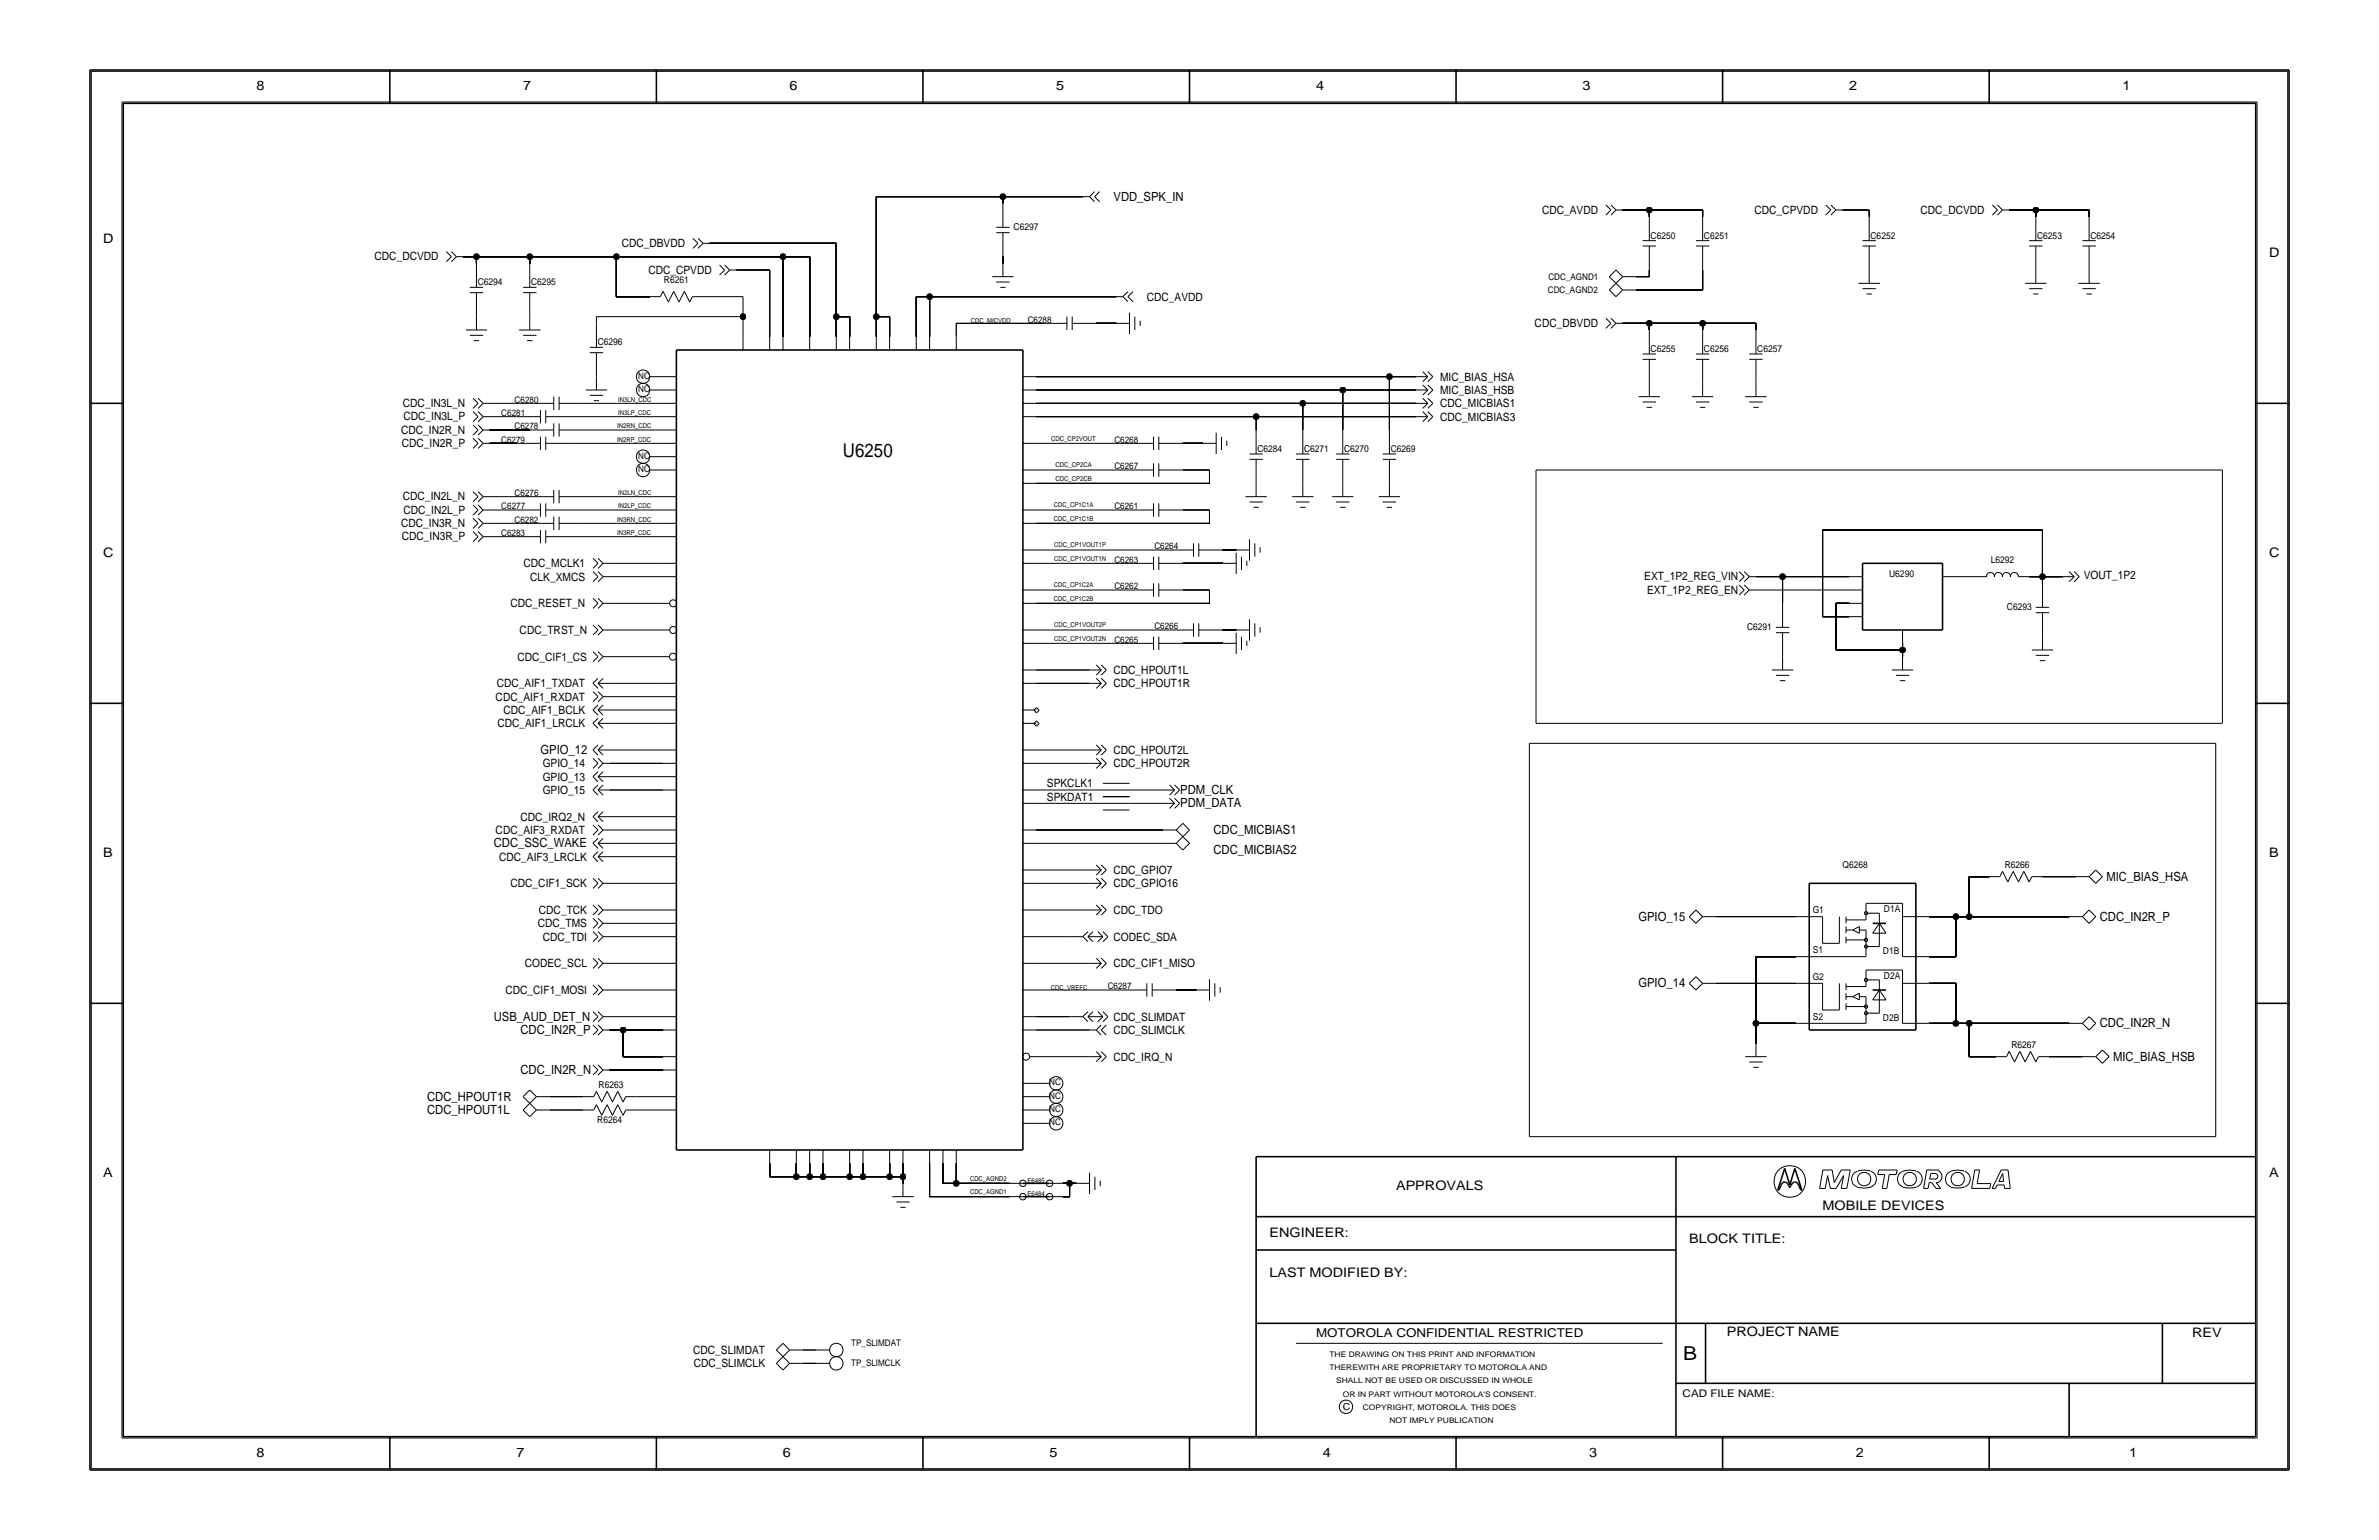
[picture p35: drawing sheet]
<svg xmlns="http://www.w3.org/2000/svg" width="432mm" height="279mm" viewBox="0 0 432 279" stroke-linecap="round" stroke-linejoin="round" font-family="sans-serif">
<defs><g id="words">
<text font-size="3.5" x="305.5" y="246.7">B</text>
<text font-size="3.4" x="153" y="82.9">U6250</text>
<g font-size="2.4">
<text x="46.6" y="16.3">8</text>
<text x="94.9" y="16.3">7</text>
<text x="143.3" y="16.3">6</text>
<text x="191.7" y="16.3">5</text>
<text x="238.9" y="16.3">4</text>
<text x="287.3" y="16.3">3</text>
<text x="335.6" y="16.3">2</text>
<text x="385.2" y="16.3">1</text>
<text x="18.7" y="44.1">D</text>
<text x="411.8" y="46.6">D</text>
<text x="18.7" y="101">C</text>
<text x="411.8" y="101">C</text>
<text x="18.7" y="155.4">B</text>
<text x="411.8" y="155.4">B</text>
<text x="18.7" y="213.5">A</text>
<text x="253.4" y="215.9">APPROVALS</text>
<text x="411.8" y="213.5">A</text>
<text x="330.8" y="219.5">MOBILE DEVICES</text>
<text x="230.4" y="224.4">ENGINEER:</text>
<text x="306.6" y="225.6">BLOCK TITLE:</text>
<text x="230.4" y="231.6">LAST MODIFIED BY:</text>
<text x="313.4" y="242.4">PROJECT NAME</text>
<text x="397.9" y="242.5">REV</text>
<text x="46.6" y="264.3">8</text>
<text x="93.7" y="264.3">7</text>
<text x="142.1" y="264.3">6</text>
<text x="190.5" y="264.3">5</text>
<text x="240.1" y="264.3">4</text>
<text x="288.5" y="264.3">3</text>
<text x="336.9" y="264.3">2</text>
<text x="386.4" y="264.3">1</text>
</g>
<g font-size="2.3">
<text x="202.1" y="36.4">VDD_SPK_IN</text>
<text x="98.1" y="136.8">GPIO_12</text>
<text x="214.2" y="146.5">PDM_DATA</text>
<text x="214.2" y="144.1">PDM_CLK</text>
<text x="89.6" y="153.7">CDC_SSC_WAKE</text>
<text x="220.3" y="151.3">CDC_MICBIAS1</text>
<text x="220.3" y="154.9">CDC_MICBIAS2</text>
<text x="382.3" y="159.8">MIC_BIAS_HSA</text>
<text x="297.4" y="167">GPIO_15</text>
<text x="381.1" y="167">CDC_IN2R_P</text>
<text x="297.4" y="179.1">GPIO_14</text>
<text x="89.6" y="185.2">USB_AUD_DET_N</text>
<text x="94.5" y="187.6">CDC_IN2R_P</text>
<text x="381.1" y="186.4">CDC_IN2R_N</text>
<text x="94.5" y="194.9">CDC_IN2R_N</text>
<text x="383.5" y="192.4">MIC_BIAS_HSB</text>
<text x="77.5" y="199.7">CDC_HPOUT1R</text>
<text x="77.5" y="202.1">CDC_HPOUT1L</text>
</g>
<text font-size="2.2" x="238.9" y="242.5">MOTOROLA CONFIDENTIAL RESTRICTED</text>
<g font-size="2.1">
<text x="279.9" y="38.8">CDC_AVDD</text>
<text x="318.5" y="38.8">CDC_CPVDD</text>
<text x="348.6" y="38.8">CDC_DCVDD</text>
<text x="68" y="47.2">CDC_DCVDD</text>
<text x="112.8" y="44.9">CDC_DBVDD</text>
<text x="117.7" y="49.7">CDC_CPVDD</text>
<text x="208.2" y="54.6">CDC_AVDD</text>
<text x="278.5" y="59.4">CDC_DBVDD</text>
<text x="261.4" y="71.5">MIC_BIAS_HSB</text>
<text x="261.4" y="69.1">MIC_BIAS_HSA</text>
<text x="73.1" y="73.9">CDC_IN3L_N</text>
<text x="73.2" y="76.3">CDC_IN3L_P</text>
<text x="261.4" y="73.9">CDC_MICBIAS1</text>
<text x="261.4" y="76.3">CDC_MICBIAS3</text>
<text x="72.8" y="78.7">CDC_IN2R_N</text>
<text x="72.9" y="81.1">CDC_IN2R_P</text>
<text x="72.8" y="95.6">CDC_IN3R_N</text>
<text x="73.1" y="90.8">CDC_IN2L_N</text>
<text x="73.2" y="93.2">CDC_IN2L_P</text>
<text x="72.9" y="98">CDC_IN3R_P</text>
<text x="95" y="102.9">CDC_MCLK1</text>
<text x="96.2" y="105.4">CLK_XMCS</text>
<text x="298.4" y="105.3">EXT_1P2_REG_VIN</text>
<text x="298.9" y="107.8">EXT_1P2_REG_EN</text>
<text x="378.2" y="105.1">VOUT_1P2</text>
<text x="92.6" y="110.2">CDC_RESET_N</text>
<text x="93.9" y="119.9">CDC_CIF1_CS</text>
<text x="94.3" y="115">CDC_TRST_N</text>
<text x="90.2" y="124.7">CDC_AIF1_TXDAT</text>
<text x="202.1" y="124.7">CDC_HPOUT1R</text>
<text x="202.1" y="122.3">CDC_HPOUT1L</text>
<text x="90" y="127.1">CDC_AIF1_RXDAT</text>
<text x="90.3" y="132">CDC_AIF1_LRCLK</text>
<text x="91.4" y="129.5">CDC_AIF1_BCLK</text>
<text x="202.1" y="136.8">CDC_HPOUT2L</text>
<text x="98.5" y="139.2">GPIO_14</text>
<text x="98.5" y="141.6">GPIO_13</text>
<text x="190" y="142.8">SPKCLK1</text>
<text x="202.1" y="139.2">CDC_HPOUT2R</text>
<text x="94.5" y="148.9">CDC_IRQ2_N</text>
<text x="98.5" y="144.1">GPIO_15</text>
<text x="190" y="145.3">SPKDAT1</text>
<text x="90" y="151.3">CDC_AIF3_RXDAT</text>
<text x="90.6" y="156.2">CDC_AIF3_LRCLK</text>
<text x="92.7" y="161">CDC_CIF1_SCK</text>
<text x="202.1" y="161">CDC_GPIO16</text>
<text x="202.1" y="158.6">CDC_GPIO7</text>
<text x="97.8" y="165.8">CDC_TCK</text>
<text x="202.1" y="165.8">CDC_TDO</text>
<text x="97.6" y="168.2">CDC_TMS</text>
<text x="98.5" y="170.7">CDC_TDI</text>
<text x="202.1" y="170.7">CODEC_SDA</text>
<text x="95.2" y="175.5">CODEC_SCL</text>
<text x="202.1" y="175.5">CDC_CIF1_MISO</text>
<text x="91.7" y="180.3">CDC_CIF1_MOSI</text>
<text x="202.1" y="185.2">CDC_SLIMDAT</text>
<text x="202.1" y="187.6">CDC_SLIMCLK</text>
<text x="202.1" y="192.4">CDC_IRQ_N</text>
<text x="125.8" y="245.6">CDC_SLIMDAT</text>
<text x="125.9" y="248">CDC_SLIMCLK</text>
</g>
<text font-size="1.9" x="305.4" y="253.4">CAD FILE NAME:</text>
<g font-size="1.7">
<text x="184" y="41.7">C6297</text>
<text x="299.6" y="43.3">C6250</text>
<text x="309.3" y="43.3">C6251</text>
<text x="339.5" y="43.3">C6252</text>
<text x="369.8" y="43.3">C6253</text>
<text x="379.4" y="43.3">C6254</text>
<text x="86.7" y="51.7">C6294</text>
<text x="96.4" y="51.7">C6295</text>
<text x="120.5" y="51.4">R6261</text>
<text x="108.5" y="62.6">C6296</text>
<text x="299.6" y="63.8">C6255</text>
<text x="309.3" y="63.8">C6256</text>
<text x="319" y="63.8">C6257</text>
<text x="228.2" y="82">C6284</text>
<text x="236.7" y="82">C6271</text>
<text x="244" y="82">C6270</text>
<text x="252.4" y="82">C6269</text>
<text x="342.9" y="104.6">U6290</text>
<text x="361.3" y="102.2">L6292</text>
<text x="364.3" y="110.7">C6293</text>
<text x="317.1" y="114.3">C6291</text>
<text x="334.4" y="157.5">Q6268</text>
<text x="363.9" y="157.5">R6266</text>
<text x="329" y="165.7">G1</text>
<text x="342" y="165.5">D1A</text>
<text x="329" y="172.9">S1</text>
<text x="341.8" y="173.1">D1B</text>
<text x="329" y="177.8">G2</text>
<text x="342" y="177.6">D2A</text>
<text x="329" y="185">S2</text>
<text x="341.8" y="185.2">D2B</text>
<text x="365.1" y="190.2">R6267</text>
<text x="108.7" y="197.4">R6263</text>
<text x="108.4" y="203.8">R6264</text>
<text x="243.7" y="255.8">C</text>
</g>
<g font-size="1.6">
<text x="281" y="53.1">CDC_AGND2</text>
<text x="281.1" y="50.7">CDC_AGND1</text>
<text x="186.5" y="58.6">C6288</text>
<text x="115.9" y="71.1">NC</text>
<text x="115.9" y="68.7">NC</text>
<text x="91" y="75.5">C6281</text>
<text x="93.4" y="77.9">C6278</text>
<text x="93.4" y="73.1">C6280</text>
<text x="91" y="80.3">C6279</text>
<text x="115.9" y="83.2">NC</text>
<text x="202.3" y="80.3">C6268</text>
<text x="115.9" y="85.7">NC</text>
<text x="202.3" y="85.2">C6267</text>
<text x="91" y="92.4">C6277</text>
<text x="93.4" y="94.9">C6282</text>
<text x="93.4" y="90">C6276</text>
<text x="202.3" y="92.4">C6261</text>
<text x="91" y="97.3">C6283</text>
<text x="209.5" y="99.7">C6264</text>
<text x="202.3" y="102.1">C6263</text>
<text x="202.3" y="106.9">C6262</text>
<text x="202.3" y="116.6">C6265</text>
<text x="209.5" y="114.2">C6266</text>
<text x="201.1" y="179.5">C6287</text>
<text x="190.5" y="196.9">NC</text>
<text x="190.5" y="199.4">NC</text>
<text x="190.5" y="201.8">NC</text>
<text x="190.5" y="204.2">NC</text>
<text x="154.5" y="244.3">TP_SLIMDAT</text>
<text x="154.5" y="247.9">TP_SLIMCLK</text>
</g>
<g font-size="1.4">
<text x="241.3" y="246.1">THE DRAWING ON THIS PRINT AND INFORMATION</text>
<text x="241.3" y="248.6">THEREWITH ARE PROPRIETARY TO MOTOROLA AND</text>
<text x="242.5" y="251">SHALL NOT BE USED OR DISCUSSED IN WHOLE</text>
<text x="243.7" y="253.4">OR IN PART WITHOUT MOTOROLA'S CONSENT.</text>
<text x="247.3" y="255.8">COPYRIGHT, MOTOROLA. THIS DOES</text>
<text x="252.2" y="258.2">NOT IMPLY PUBLICATION</text>
</g>
<g font-size="1.2">
<text x="176.2" y="58.6">CDC_MICVDD</text>
<text x="112" y="77.7">IN2RN_CDC</text>
<text x="112.2" y="72.9">IN3LN_CDC</text>
<text x="112.2" y="75.3">IN3LP_CDC</text>
<text x="112" y="80.1">IN2RP_CDC</text>
<text x="190.8" y="80">CDC_CP2VOUT</text>
<text x="112.2" y="89.8">IN2LN_CDC</text>
<text x="191.6" y="87.2">CDC_CP2CB</text>
<text x="191.6" y="84.8">CDC_CP2CA</text>
<text x="112" y="94.7">IN3RN_CDC</text>
<text x="112.2" y="92.2">IN2LP_CDC</text>
<text x="191.3" y="92">CDC_CP1C1A</text>
<text x="191.3" y="94.5">CDC_CP1C1B</text>
<text x="112" y="97.1">IN3RP_CDC</text>
<text x="191.3" y="101.7">CDC_CP1VOUT1N</text>
<text x="191.4" y="99.3">CDC_CP1VOUT1P</text>
<text x="191.3" y="106.6">CDC_CP1C2A</text>
<text x="191.3" y="109">CDC_CP1C2B</text>
<text x="191.4" y="113.8">CDC_CP1VOUT2P</text>
<text x="191.3" y="116.2">CDC_CP1VOUT2N</text>
<text x="190.7" y="179.6">CDC_VREFC</text>
<text x="176.1" y="214.2">CDC_AGND2</text>
<text x="186.5" y="214.6">E6485</text>
<text x="176.1" y="216.6">CDC_AGND1</text>
<text x="186.5" y="217">E6484</text>
</g>
</g></defs>
<!-- layer: Nets -->
<g fill="none" stroke="#000" stroke-width=".18">
<path d="M159.1 35.7h22.9zM159.1 35.7v21.8zM182 35.7v1.2zM182 35.7h14.5zM294.5 38.1h4.9zM299.4 38.1v1.2zM299.4 38.1h9.6zM309 38.1v1.2zM334.4 38.1h4.9zM339.3 38.1v1.2zM364.7 38.1h4.8zM369.5 38.1v1.2z"/>
<path d="M369.5 38.1h9.7zM379.2 38.1v1.2zM84.1 46.6h2.4zM86.5 46.6h9.7zM86.5 46.6v1.2zM96.2 46.6v1.2zM96.2 46.6h15.7zM108.3 57.5v1.2zM108.3 57.5h26.6zM111.9 53.8h6zM111.9 46.6v7.2zM111.9 46.6h30.2z"/>
<path d="M127.6 53.8h7.3zM128.8 44.1h23zM133.7 49h6zM134.9 57.5v3.6zM134.9 53.8v3.7zM139.7 49v12.1zM142.1 46.6v14.5zM142.1 46.6h4.9zM147 46.6v14.5zM151.8 57.5v3.6zM151.8 44.1v13.4zM151.8 57.5h2.4z"/>
<path d="M154.2 57.5v3.6zM159.1 57.5v3.6zM159.1 57.5h2.4zM161.5 57.5v3.6zM166.3 53.8v7.3zM166.3 53.8h2.4zM168.7 53.8v7.3zM168.7 53.8h33.9zM173.6 58.7v2.4zM173.6 58.7h15.7zM182 46.6v1.2zM199 58.7h3.6z"/>
<path d="M294.5 58.7h4.9zM296.9 52.6h12.1zM296.9 50.2h2.5zM299.4 58.7v1.2zM299.4 58.7h9.6zM299.4 49v1.2zM309 58.7h9.7zM309 58.7v1.2zM309 49v3.6zM318.7 58.7v1.2zM88.9 75.6h4.8zM88.9 78h7.3z"/>
<path d="M88.9 73.2h7.3zM103.4 75.6h16.9zM105.8 78h14.5zM105.8 73.2h14.5zM188.1 73.2h48.4zM188.1 70.8h55.6zM188.1 75.6h39.9zM188.1 68.3h64.1zM228 75.6v2.4zM228 75.6h29zM236.5 73.2v4.8zM236.5 73.2h20.5z"/>
<path d="M243.7 70.8v7.2zM243.7 70.8h13.3zM252.2 68.3v9.7zM252.2 68.3h4.8zM88.9 80.4h4.8zM88.9 97.4h4.8zM88.9 92.5h4.8zM88.9 94.9h7.3zM88.9 90.1h7.3zM103.4 92.5h16.9zM103.4 97.4h16.9zM103.4 80.4h16.9z"/>
<path d="M105.8 90.1h14.5zM105.8 94.9h14.5zM188.1 85.3h16.9zM188.1 87.7h31.4zM188.1 92.5h16.9zM188.1 80.4h16.9zM188.1 99.8h24.2zM188.1 94.9h31.4zM214.7 80.4h3.6zM214.7 85.3h4.8zM214.7 92.5h4.8zM219.5 85.3v2.4z"/>
<path d="M219.5 92.5v2.4zM221.9 99.8h2.5zM278.8 85.3v45.9zM278.8 85.3h124.6zM330.8 96.2h39.9zM330.8 96.2v15.7zM370.7 96.2v8.4zM403.4 85.3v45.9zM110.7 109.5h9.6zM110.7 114.3h9.6zM110.7 104.6h9.6zM110.7 102.2h9.6z"/>
<path d="M110.7 119.1h9.6zM188.1 114.3h24.2zM188.1 102.2h16.9zM188.1 107h16.9zM188.1 109.5h31.4zM188.1 116.7h16.9zM214.7 116.7h7.2zM214.7 102.2h7.2zM214.7 107h4.8zM219.5 107v2.5zM221.9 114.3h2.5zM318.7 104.6h4.8z"/>
<path d="M318.7 107h16.9zM323.5 104.6h12.1zM323.5 104.6v4.9zM330.8 111.9h4.8zM333.2 109.5v8.4zM333.2 117.9h12.1zM333.2 109.5h2.4zM345.3 117.9v1.2zM345.3 116.7v1.2zM355 104.6h3.6zM368.3 104.6h2.4zM370.7 104.6h3.6z"/>
<path d="M370.7 104.6v1.2zM110.7 138.5h9.6zM110.7 128.8h9.6zM110.7 126.4h9.6zM110.7 131.2h9.6zM110.7 136.1h9.6zM110.7 124h9.6zM188.1 136.1h9.7zM188.1 138.5h9.7zM188.1 124h9.7zM188.1 121.6h9.7zM277.6 134.9v71.3z"/>
<path d="M277.6 134.9h124.6zM278.8 131.2h124.6zM402.2 134.9v71.3zM110.7 148.2h9.6zM110.7 153h9.6zM110.7 155.4h9.6zM110.7 150.6h9.6zM110.7 143.3h9.6zM110.7 140.9h9.6zM188.1 157.8h9.7zM188.1 150.6h23zM188.1 153h23z"/>
<path d="M188.1 145.7h12.1zM188.1 143.3h12.1zM205 145.7h6.1zM205 143.3h6.1zM357.4 159.1h3.6zM357.4 159.1v7.2zM370.7 159.1h6.1zM110.7 167.5h9.6zM110.7 165.1h9.6zM110.7 160.3h9.6zM110.7 174.8h9.6zM110.7 179.6h9.6z"/>
<path d="M110.7 169.9h9.6zM188.1 174.8h9.7zM188.1 165.1h9.7zM188.1 160.3h9.7zM188.1 169.9h6zM188.1 179.6h15.7zM213.5 179.6h3.6zM311.5 178.4h14.5zM311.5 166.3h14.5zM318.7 173.6h7.3zM318.7 173.6v12.1zM350.2 178.4h4.8z"/>
<path d="M350.2 173.6h4.8zM350.2 166.3h4.8zM355 178.4v7.3zM355 166.3h2.4zM355 166.3v7.3zM357.4 166.3h18.2zM99.8 199h6zM110.7 194.1h9.6zM110.7 186.9h2.4zM110.7 184.5h9.6zM113.1 186.9v4.8zM113.1 186.9h7.2z"/>
<path d="M113.1 191.7h7.2zM115.5 199h4.8zM188.1 191.7h9.7zM188.1 186.9h9.7zM188.1 184.5h6zM318.7 185.7v3.6zM318.7 185.7h7.3zM350.2 185.7h4.8zM355 185.7h2.4zM357.4 185.7h18.2zM357.4 185.7v6zM357.4 191.7h4.9z"/>
<path d="M371.9 191.7h6.1zM99.8 201.4h6zM115.5 201.4h4.8zM139.7 211.1v2.4zM139.7 213.5h4.8zM144.5 211.1v2.4zM144.5 213.5h2.5zM147 211.1v2.4zM147 213.5h2.4zM149.4 211.1v2.4zM149.4 213.5h4.8zM154.2 211.1v2.4z"/>
<path d="M154.2 213.5h2.4zM156.6 211.1v2.4zM156.6 213.5h4.9zM161.5 211.1v2.4zM161.5 213.5h2.4zM163.9 213.5v1.2zM163.9 211.1v2.4zM168.7 211.1v6zM168.7 217.1h14.5zM171.1 211.1v3.6zM171.1 214.7h2.5zM173.6 211.1v3.6z"/>
<path d="M173.6 214.7h9.6zM192.9 217.1h1.2zM192.9 214.7h1.2zM194.1 214.7h1.2zM194.1 214.7v2.4zM277.6 206.2h124.6zM145.7 247.3h2.5zM145.7 244.9h2.5z"/>
</g>
<g fill="#000" stroke="#000" stroke-width=".18">
<circle cx="182" cy="35.7" r=".53"/>
<circle cx="299.4" cy="38.1" r=".53"/>
<circle cx="369.5" cy="38.1" r=".53"/>
<circle cx="86.5" cy="46.6" r=".53"/>
<circle cx="96.2" cy="46.6" r=".53"/>
<circle cx="111.9" cy="46.6" r=".53"/>
<circle cx="134.9" cy="57.5" r=".53"/>
<circle cx="142.1" cy="46.6" r=".53"/>
<circle cx="151.8" cy="57.5" r=".53"/>
<circle cx="159.1" cy="57.5" r=".53"/>
<circle cx="168.7" cy="53.8" r=".53"/>
<circle cx="299.4" cy="58.7" r=".53"/>
<circle cx="309" cy="58.7" r=".53"/>
<circle cx="228" cy="75.6" r=".53"/>
<circle cx="236.5" cy="73.2" r=".53"/>
<circle cx="243.7" cy="70.8" r=".53"/>
<circle cx="252.2" cy="68.3" r=".53"/>
<circle cx="323.5" cy="104.6" r=".53"/>
<circle cx="345.3" cy="117.9" r=".53"/>
<circle cx="370.7" cy="104.6" r=".53"/>
<circle cx="355" cy="166.3" r=".53"/>
<circle cx="357.4" cy="166.3" r=".53"/>
<circle cx="113.1" cy="186.9" r=".53"/>
<circle cx="318.7" cy="185.7" r=".53"/>
<circle cx="355" cy="185.7" r=".53"/>
<circle cx="357.4" cy="185.7" r=".53"/>
<circle cx="144.5" cy="213.5" r=".53"/>
<circle cx="147" cy="213.5" r=".53"/>
<circle cx="149.4" cy="213.5" r=".53"/>
<circle cx="154.2" cy="213.5" r=".53"/>
<circle cx="156.6" cy="213.5" r=".53"/>
<circle cx="161.5" cy="213.5" r=".53"/>
<circle cx="163.9" cy="213.5" r=".53"/>
<circle cx="173.6" cy="214.7" r=".53"/>
<circle cx="194.1" cy="214.7" r=".53"/>
</g>
<!-- layer: Components -->
<g fill="none" stroke="#000" stroke-width=".18">
<path d="M182 36.9v4.3zM196.5 35.7h1.3zM197.8 35.7l.9 .9zM198.7 35.7l.9 .9zM198.7 34.8l-.9 .9zM199.6 34.8l-.9 .9zM291.5 37.2l.9 .9zM292.4 38.1l-.9 .9zM292.4 37.2l.9 .9zM293.3 38.1l-.9 .9zM293.3 38.1h1.2zM299.4 39.3v4.4z"/>
<path d="M309 39.3v4.4zM331.4 37.2l.9 .9zM332.3 38.1l-.9 .9zM332.3 37.2l.9 .9zM333.2 38.1l-.9 .9zM333.2 38.1h1.2zM339.3 39.3v4.4zM361.6 37.2l.9 .9zM362.5 38.1l-.9 .9zM362.5 37.2l1 .9zM363.5 38.1l-1 .9zM363.5 38.1h1.2z"/>
<path d="M369.5 39.3v4.4zM379.2 39.3v4.4zM81 45.6l.9 1zM81.9 46.6l-.9 .9zM81.9 45.6l1 1zM82.9 46.6l-1 .9zM82.9 46.6h1.2zM84.5 59.9h3.9zM85.3 53.1h2.4zM85.3 52.1h2.4zM86.5 53.1v4.4zM86.5 47.8v4.3z"/>
<path d="M86.5 57.5v2.4zM94.2 59.9h3.9zM94.9 53.1h2.5zM94.9 52.1h2.5zM96.2 57.5v2.4zM96.2 53.1v4.4zM96.2 47.8v4.3zM108.3 58.7v4.3zM117.9 53.8h2zM120.3 52.9l1 1.9zM120.3 52.9l-.4 .9zM122.3 52.9l-1 1.9z"/>
<path d="M122.3 52.9l1 1.9zM124.2 52.9l1 1.9zM124.2 52.9l-.9 1.9zM125.7 53.8l-.5 1zM125.7 53.8h1.9zM125.8 43.2l.9 .9zM126.7 44.1l-.9 1zM126.7 43.2l.9 .9zM127.6 44.1l-.9 1zM127.6 44.1h1.2zM130.6 48.1l.9 .9zM131.5 49l-.9 .9z"/>
<path d="M131.5 48.1l.9 .9zM132.4 49l-.9 .9zM132.4 49h1.3zM180.1 50.2h3.9zM180.8 42.2h2.4zM180.8 41.2h2.4zM180.8 51.2h2.4zM181.5 52.1h1zM182 42.2v4.4zM182 47.8v2.4zM189.3 58.7h4.3zM193.6 57.5v2.4z"/>
<path d="M194.6 58.7h4.4zM194.6 57.5v2.4zM202.6 53.8h1.2zM202.6 58.7h2.4zM203.8 53.8l.9 .9zM204.7 53.8l.9 .9zM204.7 52.9l-.9 .9zM205 56.7v3.9zM205.6 52.9l-.9 .9zM206 57.5v2.4zM206.9 58.2v.9zM291.5 57.7l.9 1z"/>
<path d="M292.1 52.6l1.2-1.2zM292.1 50.2l1.2-1.2zM292.1 52.6l1.2 1.2zM292.1 50.2l1.2 1.2zM292.4 58.7l-.9 .9zM292.4 57.7l.9 1zM293.3 51.4l1.2 1.2zM293.3 49l1.2 1.2zM293.3 58.7l-.9 .9zM293.3 58.7h1.2zM294.5 52.6l-1.2 1.2zM294.5 50.2l-1.2 1.2z"/>
<path d="M294.5 52.6h2.4zM294.5 50.2h2.4zM298.1 44.6h2.5zM298.1 43.7h2.5zM299.4 44.6v4.4zM299.4 59.9v4.3zM307.8 44.6h2.4zM307.8 43.7h2.4zM309 59.9v4.3zM309 44.6v4.4zM318.7 59.9v4.3zM337.3 51.4h3.9z"/>
<path d="M338.1 44.6h2.4zM338.1 52.4h2.4zM338.1 43.7h2.4zM338.8 53.3h1zM339.3 49v2.4zM339.3 44.6v4.4zM367.6 51.4h3.8zM368.3 44.6h2.4zM368.3 52.4h2.4zM368.3 43.7h2.4zM369 53.3h1zM369.5 49v2.4z"/>
<path d="M369.5 44.6v4.4zM377.3 51.4h3.8zM378 44.6h2.4zM378 52.4h2.4zM378 43.7h2.4zM378.7 53.3h1zM379.2 49v2.4zM379.2 44.6v4.4zM85.3 60.8h2.4zM85.9 77.1l.9 .9zM85.9 79.5l.9 .9zM85.9 74.7l.9 .9z"/>
<path d="M85.9 72.3l.9 .9zM86 61.8h1zM86.8 78l-.9 .9zM86.8 77.1l.9 .9zM86.8 79.5l.9 .9zM86.8 75.6l-.9 .9zM86.8 74.7l.9 .9zM86.8 73.2l-.9 .9zM86.8 72.3l.9 .9zM87.7 78l-.9 .9zM87.7 78h1.2zM87.7 75.6l-.9 .9z"/>
<path d="M87.7 75.6h1.2zM87.7 73.2l-.9 .9zM87.7 73.2h1.2zM93.7 75.6h4.4zM94.9 60.8h2.5zM95.7 61.8h.9zM96.2 78h4.3zM96.2 73.2h4.3zM98.1 79.2v2.4zM98.1 74.4v2.4zM99.1 79.2v2.4zM99.1 75.6h4.3z"/>
<path d="M99.1 74.4v2.4zM100.5 76.8v2.4zM100.5 72v2.4zM101.5 78h4.3zM101.5 76.8v2.4zM101.5 73.2h4.3zM101.5 72v2.4zM106.3 70.8h3.9zM107 64h2.5zM107 63h2.5zM107 71.7h2.5zM107.8 72.7h.9z"/>
<path d="M108.3 64v4.3zM108.3 68.3v2.5zM117.9 70.8h2.4zM117.9 68.3h2.4zM120.3 78h2.5zM120.3 75.6h2.5zM120.3 73.2h2.5zM120.3 70.8h2.5zM120.3 68.3h2.5zM134.9 61.1v2.4zM139.7 61.1v2.4zM142.1 61.1v2.4z"/>
<path d="M147 61.1v2.4zM151.8 61.1v2.4zM154.2 61.1v2.4zM159.1 61.1v2.4zM161.5 61.1v2.4zM166.3 61.1v2.4zM168.7 61.1v2.4zM173.6 61.1v2.4zM185.7 68.3h2.4zM185.7 70.8h2.4zM185.7 73.2h2.4zM185.7 75.6h2.4z"/>
<path d="M209.4 79.2v2.4zM210.3 79.2v2.4zM220.7 78.5v3.9zM221.7 79.2v2.4zM222.7 80v.9zM228 78v4.4zM236.5 78v4.4zM243.7 78v4.4zM252.2 78v4.4zM257 75.6h2.2zM257 73.2h2.2zM257 70.8h2.2z"/>
<path d="M257 68.3h2.2zM258.2 74.7l1 .9zM258.2 72.3l1 .9zM258.2 69.8l1 1zM258.2 67.4l1 .9zM258.2 76.5l1-.9zM258.2 74.1l1-.9zM258.2 71.7l1-.9zM258.2 69.3l1-1zM259.2 74.7l.9 .9zM259.2 72.3l.9 .9zM259.2 69.8l.9 1z"/>
<path d="M259.2 67.4l.9 .9zM259.2 76.5l.9-.9zM259.2 74.1l.9-.9zM259.2 71.7l.9-.9zM259.2 69.3l.9-1zM297.4 72h3.9zM298.1 65.2h2.5zM298.1 64.2h2.5zM298.1 72.9h2.5zM298.9 73.9h.9zM299.4 65.2v4.3zM299.4 69.5v2.5z"/>
<path d="M307.1 72h3.9zM307.8 65.2h2.4zM307.8 64.2h2.4zM307.8 72.9h2.4zM308.5 73.9h1zM309 65.2v4.3zM309 69.5v2.5zM316.8 72h3.8zM317.5 65.2h2.4zM317.5 64.2h2.4zM317.5 72.9h2.4zM318.2 73.9h1z"/>
<path d="M318.7 65.2v4.3zM318.7 69.5v2.5zM85.9 94l.9 .9zM85.9 96.4l.9 1zM85.9 91.6l.9 .9zM85.9 89.2l.9 .9zM86.8 94.9l-.9 1zM86.8 94l.9 .9zM86.8 97.4l-.9 .9zM86.8 96.4l.9 1zM86.8 80.4l-.9 1zM86.8 92.5l-.9 .9z"/>
<path d="M86.8 91.6l.9 .9zM86.8 90.1l-.9 .9zM86.8 89.2l.9 .9zM87.7 94.9l-.9 1zM87.7 94.9h1.2zM87.7 97.4l-.9 .9zM87.7 97.4h1.2zM87.7 80.4l-.9 1zM87.7 80.4h1.2zM87.7 92.5l-.9 .9zM87.7 92.5h1.2zM87.7 90.1l-.9 .9z"/>
<path d="M87.7 90.1h1.2zM93.7 97.4h4.4zM93.7 80.4h4.4zM93.7 92.5h4.4zM96.2 94.9h4.3zM96.2 90.1h4.3zM98.1 96.2v2.4zM98.1 91.3v2.4zM99.1 97.4h4.3zM99.1 96.2v2.4zM99.1 80.4h4.3zM99.1 92.5h4.3z"/>
<path d="M99.1 91.3v2.4zM100.5 93.7v2.5zM100.5 88.9v2.4zM101.5 94.9h4.3zM101.5 93.7v2.5zM101.5 90.1h4.3zM101.5 88.9v2.4zM117.9 85.3h2.4zM117.9 82.9h2.4zM120.3 85.3h2.5zM120.3 82.9h2.5zM120.3 80.4h2.5z"/>
<path d="M120.3 97.4h2.5zM120.3 94.9h2.5zM120.3 92.5h2.5zM120.3 90.1h2.5zM185.7 80.4h2.4zM185.7 85.3h2.4zM185.7 87.7h2.4zM185.7 92.5h2.4zM185.7 94.9h2.4zM185.7 99.8h2.4zM205 92.5h4.4zM205 80.4h4.4z"/>
<path d="M205 85.3h4.4zM209.4 91.3v2.4zM209.4 84.1v2.4zM210.3 92.5h4.4zM210.3 91.3v2.4zM210.3 80.4h4.4zM210.3 85.3h4.4zM210.3 84.1v2.4zM212.3 99.8h4.3zM216.6 98.6v2.4zM217.6 99.8h4.3zM217.6 98.6v2.4z"/>
<path d="M218.3 80.4h2.4zM224.4 99.8h2.4zM226.1 90.1h3.8zM226.8 83.3h2.4zM226.8 97.9v3.8zM226.8 91.1h2.4zM226.8 82.4h2.4zM227.5 92h1zM227.8 98.6v2.4zM228 87.7v2.4zM228 83.3v4.4zM228.7 99.3v1z"/>
<path d="M234.5 90.1h3.9zM235.3 83.3h2.4zM235.3 82.4h2.4zM235.3 91.1h2.4zM236 92h.9zM236.5 83.3v4.4zM236.5 87.7v2.4zM241.8 90.1h3.9zM242.5 83.3h2.4zM242.5 91.1h2.4zM242.5 82.4h2.4zM243.2 92h1z"/>
<path d="M243.7 87.7v2.4zM243.7 83.3v4.4zM250.3 90.1h3.8zM251 83.3h2.4zM251 91.1h2.4zM251 82.4h2.4zM251.7 92h1zM252.2 87.7v2.4zM252.2 83.3v4.4zM107.6 108.5l.9 1zM107.6 113.4l.9 .9zM107.6 118.2l.9 .9z"/>
<path d="M107.6 101.3l.9 .9zM107.6 103.7l.9 .9zM108.5 109.5l-.9 .9zM108.5 108.5l1 1zM108.5 114.3l-.9 .9zM108.5 113.4l1 .9zM108.5 119.1l-.9 1zM108.5 118.2l1 .9zM108.5 102.2l-.9 .9zM108.5 101.3l1 .9zM108.5 104.6l-.9 .9zM108.5 103.7l1 .9z"/>
<path d="M109.5 109.5l-1 .9zM109.5 109.5h1.2zM109.5 114.3l-1 .9zM109.5 114.3h1.2zM109.5 119.1l-1 1zM109.5 119.1h1.2zM109.5 102.2l-1 .9zM109.5 102.2h1.2zM109.5 104.6l-1 .9zM109.5 104.6h1.2zM120.3 119.1h1.2zM120.3 114.3h1.3z"/>
<path d="M120.3 109.5h1.3zM120.3 104.6h2.5zM120.3 102.2h2.5zM185.7 102.2h2.4zM185.7 107h2.4zM185.7 109.5h2.4zM185.7 116.7h2.4zM185.7 114.3h2.4zM205 116.7h4.4zM205 102.2h4.4zM205 107h4.4zM209.4 115.5v2.4z"/>
<path d="M209.4 101v2.4zM209.4 105.8v2.5zM210.3 116.7h4.4zM210.3 115.5v2.4zM210.3 102.2h4.4zM210.3 101v2.4zM210.3 107h4.4zM210.3 105.8v2.5zM212.3 114.3h4.3zM216.6 113.1v2.4zM217.6 114.3h4.3zM217.6 113.1v2.4z"/>
<path d="M221.9 102.2h2.5zM221.9 116.7h2.5zM224.4 100.3v3.8zM224.4 114.8v3.9zM224.4 114.3h2.4zM225.3 101v2.4zM225.3 115.5v2.4zM226.3 101.7v1zM226.3 116.2v1zM226.8 112.4v3.8zM227.8 113.1v2.4zM228.7 113.8v1z"/>
<path d="M315.7 106.1l.9 .9zM315.7 103.7l.9 .9zM316.6 107l-.9 1zM316.6 106.1l.9 .9zM316.6 104.6l-.9 .9zM316.6 103.7l.9 .9zM317.5 107l-.9 1zM317.5 107h1.2zM317.5 104.6l-.9 .9zM317.5 104.6h1.2zM322.3 113.8h2.5zM322.3 114.8h2.5z"/>
<path d="M323.5 114.8v4.3zM323.5 109.5v4.3zM323.5 119.1v2.5zM335.6 111.9h2.5zM335.6 104.6h2.5zM335.6 107h2.5zM335.6 109.5h2.5zM345.3 114.3v2.4zM345.3 119.1v2.5zM352.6 104.6h2.4zM358.6 104.6h2zM360.6 104.7a.71 .71 0 0 1 .7-.8 .71 .71 0 0 1 .7 .8"/>
<path d="M362 104.7a.71 .71 0 0 1 .7-.8 .71 .71 0 0 1 .7 .8M363.5 104.7a.71 .71 0 0 1 .7-.8 .71 .71 0 0 1 .7 .8M364.9 104.7a.71 .71 0 0 1 .7-.8 .71 .71 0 0 1 .7 .8M366.4 104.6h1.9zM368.8 117.9h3.9zM369.5 110.2h2.4zM369.5 111.2h2.4zM369.5 118.9h2.4zM370.2 119.9h1zM370.7 111.2v4.3zM370.7 105.8v4.4zM370.7 115.5v2.4z"/>
<path d="M374.3 104.6h2.2zM375.6 103.7l.9 .9zM375.6 105.5l.9-.9zM376.5 103.7l.9 .9zM376.5 105.5l.9-.9zM107.6 136.1l.9 .9zM107.6 128.8l.9 .9zM107.6 124l.9 .9zM107.6 131.2l.9 1zM107.6 137.6l.9 .9zM107.6 128.8l.9-.9zM107.6 125.5l.9 .9z"/>
<path d="M107.6 124l.9-.9zM108.5 136.1l1 .9zM108.5 128.8l1 .9zM108.5 124l1 .9zM108.5 131.2l1 1zM108.5 138.5l-.9 .9zM108.5 137.6l1 .9zM108.5 136.1h2.2zM108.5 128.8h2.2zM108.5 128.8l1-.9zM108.5 126.4l-.9 .9zM108.5 125.5l1 .9z"/>
<path d="M108.5 124h2.2zM108.5 124l1-.9zM108.5 131.2h2.2zM108.5 135.2l-.9 .9zM108.5 130.3l-.9 .9zM109.5 138.5l-1 .9zM109.5 138.5h1.2zM109.5 126.4l-1 .9zM109.5 126.4h1.2zM109.5 135.2l-1 .9zM109.5 130.3l-1 .9zM120.3 131.2h2.5z"/>
<path d="M120.3 126.4h2.5zM120.3 128.8h2.5zM120.3 124h2.5zM120.3 138.5h2.5zM120.3 136.1h2.5zM185.7 124h2.4zM185.7 121.6h2.4zM185.7 128.8h2.4zM185.7 131.2h2.4zM185.7 136.1h2.4zM185.7 138.5h2.4zM187.6 128.9l.5-.5z"/>
<path d="M187.6 131.3l.5-.5zM187.6 128.9l.5 .4zM187.6 131.3l.5 .5zM188.1 128.4l.5 .5zM188.1 130.8l.5 .5zM188.6 128.9l-.5 .4zM188.6 131.3l-.5 .5zM197.8 121.6h2.1zM197.8 124h2.1zM197.8 136.1h2.1zM197.8 138.5h2.1zM199 120.6l.9 1z"/>
<path d="M199 123.1l.9 .9zM199 135.2l.9 .9zM199 137.6l.9 .9zM199 122.5l.9-.9zM199 124.9l.9-.9zM199 137l.9-.9zM199 139.4l.9-.9zM199.9 120.6l.9 1zM199.9 123.1l.9 .9zM199.9 135.2l.9 .9zM199.9 137.6l.9 .9zM199.9 122.5l.9-.9z"/>
<path d="M199.9 124.9l.9-.9zM199.9 137l.9-.9zM199.9 139.4l.9-.9zM321.6 121.6h3.9zM322.3 122.5h2.5zM323.1 123.5h.9zM343.4 121.6h3.9zM344.1 122.5h2.4zM344.8 123.5h1zM107.6 140.9l.9 .9zM107.6 143.3l.9 .9zM107.6 148.2l.9 .9z"/>
<path d="M107.6 153l.9 .9zM107.6 155.4l.9 .9zM107.6 140.9l.9-.9zM107.6 148.2l.9-1zM107.6 153l.9-.9zM107.6 155.4l.9-.9zM107.6 159.3l.9 1zM107.6 149.7l.9 .9zM108.5 140.9l1 .9zM108.5 143.3l1 .9zM108.5 148.2l1 .9zM108.5 153l1 .9z"/>
<path d="M108.5 155.4l1 .9zM108.5 140.9h2.2zM108.5 140.9l1-.9zM108.5 143.3h2.2zM108.5 148.2h2.2zM108.5 148.2l1-1zM108.5 153h2.2zM108.5 153l1-.9zM108.5 155.4h2.2zM108.5 155.4l1-.9zM108.5 159.3l1 1zM108.5 150.6l-.9 .9z"/>
<path d="M108.5 149.7l1 .9zM108.5 142.4l-.9 .9zM109.5 150.6l-1 .9zM109.5 150.6h1.2zM109.5 142.4l-1 .9zM120.3 153h2.5zM120.3 155.4h2.5zM120.3 150.6h2.5zM120.3 148.2h2.5zM120.3 143.3h2.5zM120.3 140.9h2.5zM185.7 143.3h2.4z"/>
<path d="M185.7 145.7h2.4zM185.7 150.6h2.4zM185.7 153h2.4zM185.7 157.8h2.4zM197.8 157.8h2.1zM199 159.3l.9 1zM199 156.9l.9 .9zM199 158.8l.9-1zM199.9 159.3l.9 1zM199.9 156.9l.9 .9zM199.9 158.8l.9-1zM200.2 145.7h4.8z"/>
<path d="M200.2 144.5h4.8zM200.2 147h4.8zM200.2 143.3h4.8zM200.2 142.1h4.8zM211.1 150.6h2.4zM211.1 153h2.4zM211.1 143.3h2.1zM211.1 145.7h2.1zM212.3 142.4l.9 .9zM212.3 144.8l.9 .9zM212.3 144.2l.9-.9zM212.3 146.7l.9-1z"/>
<path d="M213.2 142.4l.9 .9zM213.2 144.8l.9 .9zM213.2 144.2l.9-.9zM213.2 146.7l.9-1zM213.5 150.6l1.2 1.2zM213.5 150.6l1.2-1.2zM213.5 153l1.2 1.2zM213.5 153l1.2-1.2zM214.7 149.4l1.2 1.2zM214.7 151.8l1.2 1.2zM215.9 150.6l-1.2 1.2zM215.9 153l-1.2 1.2z"/>
<path d="M361 159.1h2zM363.5 158.1l.9 1.9zM363.5 158.1l-.5 1zM365.4 158.1l-1 1.9zM365.4 158.1l1 1.9zM367.3 158.1l1 1.9zM367.3 158.1l-.9 1.9zM368.8 159.1l-.5 .9zM368.8 159.1h1.9zM376.8 159.1h2.4zM379.2 159.1l1.2 1.2zM379.2 159.1l1.2-1.3z"/>
<path d="M380.4 157.8l1.2 1.3zM107.6 169l.9 .9zM107.6 166.6l.9 .9zM107.6 164.2l.9 .9zM107.6 178.7l.9 .9zM107.6 173.9l.9 .9zM108.5 169.9l-.9 1zM108.5 169l1 .9zM108.5 167.5l-.9 .9zM108.5 166.6l1 .9zM108.5 165.1l-.9 .9zM108.5 164.2l1 .9z"/>
<path d="M108.5 179.6l-.9 .9zM108.5 178.7l1 .9zM108.5 160.3l-.9 .9zM108.5 174.8l-.9 .9zM108.5 173.9l1 .9zM109.5 169.9l-1 1zM109.5 169.9h1.2zM109.5 167.5l-1 .9zM109.5 167.5h1.2zM109.5 165.1l-1 .9zM109.5 165.1h1.2zM109.5 179.6l-1 .9z"/>
<path d="M109.5 179.6h1.2zM109.5 160.3l-1 .9zM109.5 160.3h1.2zM109.5 174.8l-1 .9zM109.5 174.8h1.2zM120.3 179.6h2.5zM120.3 174.8h2.5zM120.3 169.9h2.5zM120.3 165.1h2.5zM120.3 167.5h2.5zM120.3 160.3h2.5zM185.7 160.3h2.4z"/>
<path d="M185.7 165.1h2.4zM185.7 174.8h2.4zM185.7 169.9h2.4zM185.7 179.6h2.4zM194.1 169.9h2.4zM196.5 169.9l1 1zM196.5 169.9l1-.9zM197.5 169.9l.9 1zM197.5 169.9l.9-.9zM197.5 169.9h2.7zM197.8 160.3h2.1zM197.8 165.1h2.1z"/>
<path d="M197.8 174.8h2.1zM199 164.2l.9 .9zM199 173.9l.9 .9zM199 161.2l.9-.9zM199 166l.9-.9zM199 175.7l.9-.9zM199.3 169l.9 .9zM199.3 170.9l.9-1zM199.9 164.2l.9 .9zM199.9 173.9l.9 .9zM199.9 161.2l.9-.9zM199.9 166l.9-.9z"/>
<path d="M199.9 175.7l.9-.9zM200.2 169l.9 .9zM200.2 170.9l.9-1zM203.8 179.6h4.4zM208.2 178.4v2.4zM209.1 179.6h4.4zM209.1 178.4v2.4zM217.1 179.6h2.4zM219.5 177.7v3.9zM220.5 178.4v2.4zM221.5 179.1v1zM306.6 178.4l1.2-1.2z"/>
<path d="M306.6 178.4l1.2 1.2zM306.6 166.3l1.2 1.2zM307.8 177.2l1.2 1.2zM307.8 167.5l1.2-1.2zM307.8 165.1l1.2 1.2zM307.8 165.1l-1.2 1.2zM309 178.4l-1.2 1.2zM309 178.4h2.5zM309 166.3h2.5zM326 173.6h12.7zM326 166.3h4.8zM326 178.4h4.8z"/>
<path d="M330.8 178.4v4.8zM330.8 166.3v4.8zM330.8 171.1h3.1zM333.9 178.4v4.8zM333.9 166.3v4.8zM335.1 178.4v1.2zM335.1 166.3v1.2zM335.1 168.1v1.2zM335.1 169.9v1.2zM335.1 166.9h3.6zM335.1 168.7h1.2zM335.1 170.5h3.6z"/>
<path d="M335.1 179h3.6zM336.3 168.7l1.2 .6zM336.3 168.7l1.2-.6zM337.5 168.1v1.2zM337.5 168.7h1.2zM338.5 165.5h.4v.4h-.4zM338.5 170.3h.4v.4h-.4zM338.5 171.5h.4v.4h-.4zM338.5 177.6h.4v.4h-.4zM338.7 163.9h6.6zM338.7 176h6.6zM338.7 163.9v3z"/>
<path d="M338.7 165.7h2.4zM338.7 177.8h2.4zM338.7 176v3zM338.7 168.7v4.9zM338.7 171.7h2.4zM339.9 169.3h2.4zM341.1 167.5l1.2 1.8zM341.1 179.6l1.2 1.8zM341.1 165.7v6zM341.1 167.5l-1.2 1.8zM341.1 177.8v6zM341.1 179.6l-1.2 1.8z"/>
<path d="M345.3 178.4h4.9zM345.3 173.6h4.9zM345.3 166.3h4.9zM345.3 163.9v9.7zM345.3 176v9.7zM375.6 166.3h2.4zM378 166.3l1.2 1.2zM378 166.3l1.2-1.2zM379.2 165.1l1.2 1.2zM380.4 160.3l1.2-1.2zM380.4 166.3l-1.2 1.2zM94.9 199l1.3 1.2z"/>
<path d="M96.2 197.8l1.2 1.2zM96.2 197.8l-1.3 1.2zM97.4 199l-1.2 1.2zM97.4 199h2.4zM105.8 199h2zM107.6 193.2l.9 .9zM107.6 183.5l.9 1zM107.6 186l.9 .9zM108.3 198l.9 1.9zM108.3 198l-.5 1zM108.5 194.1l-.9 .9zM108.5 193.2l1 .9z"/>
<path d="M108.5 184.5l-.9 .9zM108.5 183.5l1 1zM108.5 186.9l-.9 .9zM108.5 186l1 .9zM109.5 194.1l-1 .9zM109.5 194.1h1.2zM109.5 184.5l-1 .9zM109.5 184.5h1.2zM109.5 186.9l-1 .9zM109.5 186.9h1.2zM110.2 198l-1 1.9zM110.2 198l1 1.9z"/>
<path d="M112.1 198l1 1.9zM112.1 198l-.9 1.9zM113.6 199l-.5 .9zM113.6 199h1.9zM120.3 199h2.5zM120.3 194.1h2.5zM120.3 191.7h2.5zM120.3 184.5h2.5zM120.3 186.9h2.5zM185.7 186.9h2.4zM185.7 184.5h2.4zM185.7 199h2.4z"/>
<path d="M185.7 196.5h2.4zM186.9 191.7h1.2zM188.1 196.5h2.4zM188.1 199h2.4zM194.1 184.5h2.4zM196.5 184.5l1 .9zM196.5 184.5l1-1zM197.5 184.5l.9 .9zM197.5 184.5l.9-1zM197.5 184.5h2.7zM197.8 186.9h1.2zM197.8 191.7h2.1z"/>
<path d="M199 190.8l.9 .9zM199 186.9l.9 .9zM199 192.6l.9-.9zM199.3 183.5l.9 1zM199.3 185.4l.9-.9zM199.9 190.8l.9 .9zM199.9 186.9l.9 .9zM199.9 186l-.9 .9zM199.9 192.6l.9-.9zM200.2 183.5l.9 1zM200.2 185.4l.9-.9zM200.8 186l-.9 .9z"/>
<path d="M316.8 191.7h3.8zM317.5 192.7h2.4zM318.2 193.6h1zM318.7 189.3v2.4zM326 185.7h12.7zM330.8 183.2h3.1zM335.1 180.2v1.2zM335.1 182v1.2zM335.1 180.8h1.2zM335.1 182.6h3.6zM336.3 180.8l1.2 .6zM336.3 180.8l1.2-.6z"/>
<path d="M337.5 180.2v1.2zM337.5 180.8h1.2zM338.5 182.4h.4v.4h-.4zM338.5 183.6h.4v.4h-.4zM338.7 180.8v4.9zM338.7 183.8h2.4zM339.9 181.4h2.4zM345.3 185.7h4.9zM362.3 191.7h1.9zM364.7 190.7l.9 2zM364.7 190.7l-.5 1zM366.6 190.7l-1 2z"/>
<path d="M366.6 190.7l1 2zM368.5 190.7l1 2zM368.5 190.7l-.9 2zM370 191.7l-.5 1zM370 191.7h1.9zM375.6 185.7h2.4zM378 191.7h2.4zM378 185.7l1.2 1.2zM378 185.7l1.2-1.2zM379.2 184.5l1.2 1.2zM380.4 191.7l1.2 1.2zM380.4 191.7l1.2-1.2z"/>
<path d="M380.4 185.7l-1.2 1.2zM381.6 190.5l1.2 1.2zM382.8 191.7l-1.2 1.2zM94.9 201.4l1.3 1.2zM96.2 200.2l1.2 1.2zM96.2 200.2l-1.3 1.2zM97.4 201.4l-1.2 1.2zM97.4 201.4h2.4zM105.8 201.4h2zM108.3 200.4l.9 2zM108.3 200.4l-.5 1zM110.2 200.4l-1 2z"/>
<path d="M110.2 200.4l1 2zM112.1 200.4l1 2zM112.1 200.4l-.9 2zM113.6 201.4l-.5 1zM113.6 201.4h1.9zM120.3 201.4h2.5zM139.7 208.6v2.5zM144.5 208.6v2.5zM147 208.6v2.5zM149.4 208.6v2.5zM154.2 208.6v2.5zM156.6 208.6v2.5z"/>
<path d="M161.5 208.6v2.5zM162 217.1h3.8zM162.7 218.1h2.4zM163.4 219h1zM163.9 214.7v2.4zM163.9 208.6v2.5zM168.7 208.6v2.5zM171.1 208.6v2.5zM173.6 208.6v2.5zM183.2 214.7h2.5zM183.2 217.1h2.5zM185.7 201.4h2.4z"/>
<path d="M185.7 203.8h2.4zM188.1 201.4h2.4zM188.1 203.8h2.4zM190.5 214.7h2.4zM190.5 217.1h2.4zM195.3 214.7h2.5zM197.8 212.8v3.8zM198.7 213.5v2.4zM199.7 214.2v1zM140.9 247.3l1.2 1.3zM140.9 244.9l1.2 1.2zM142.1 246.1l1.2 1.2z"/>
<path d="M142.1 243.7l1.2 1.2zM142.1 246.1l-1.2 1.2zM142.1 243.7l-1.2 1.2zM143.3 247.3l-1.2 1.3zM143.3 244.9l-1.2 1.2zM143.3 247.3h2.4zM143.3 244.9h2.4zM148.2 247.3h2.4zM148.2 244.9h2.4z"/>
<circle cx="116.7" cy="70.8" r="1.22"/>
<circle cx="116.7" cy="68.3" r="1.22"/>
<circle cx="116.7" cy="85.3" r="1.22"/>
<circle cx="116.7" cy="82.9" r="1.22"/>
<circle cx="122.1" cy="119.1" r=".63"/>
<circle cx="122.2" cy="109.5" r=".63"/>
<circle cx="122.2" cy="114.3" r=".63"/>
<circle cx="186.2" cy="191.7" r=".63"/>
<circle cx="191.7" cy="196.6" r="1.22"/>
<circle cx="191.7" cy="199" r="1.22"/>
<circle cx="185.7" cy="214.7" r=".59"/>
<circle cx="185.7" cy="217.1" r=".59"/>
<circle cx="190.5" cy="217.1" r=".59"/>
<circle cx="190.5" cy="214.7" r=".59"/>
<circle cx="191.7" cy="201.4" r="1.22"/>
<circle cx="191.7" cy="203.8" r="1.22"/>
<circle cx="151.8" cy="247.4" r="1.22"/>
<circle cx="151.8" cy="244.9" r="1.22"/>
</g>
<g fill="none" stroke="#000" stroke-width=".29">
<path d="M122.8 63.5h62.9zM122.8 63.5v145.1zM185.7 63.5v145.1zM338.1 114.3h14.5zM338.1 102.2h14.5zM338.1 102.2v12.1zM352.6 102.2v12.1zM328.4 160.3v26.6zM328.4 160.3h19.3zM339.9 179.6h2.4zM339.9 167.5h2.4zM347.7 160.3v26.6z"/>
<path d="M328.4 186.9h19.3zM122.8 208.6h62.9zM185.7 214.7h4.8zM185.7 217.1h4.8z"/>
</g>
<!-- layer: Page Border and Title Block -->
<g fill="none" stroke="#000" stroke-width=".29">
<path d="M16.3 12.7h399.2zM16.3 12.7v254zM22.4 18.7h387zM22.4 18.7v242zM70.8 12.7v6zM119.1 12.7v6zM167.5 12.7v6zM215.9 12.7v6zM264.3 12.7v6zM312.7 12.7v6zM361 12.7v6zM409.4 18.7v242z"/>
<path d="M415.5 12.7v254zM16.3 73.2h6.1zM409.4 73.2h6.1zM16.3 127.6h6.1zM409.4 127.6h6.1zM16.3 182h6.1zM409.4 182h6.1zM228 209.9v50.8zM228 209.9h181.4zM304.2 209.9v50.8zM322.7 215.9h.2zM323 215.6l-.1 .3z"/>
<path d="M323.2 215.1l-.2 .5zM323.4 214.7l.2-.2zM323.4 214.7l-.2 .4zM323.6 214.5l.2-.1zM323.8 214.4h.2zM323.9 212l1 3zM323.9 212l-1.2 3.9zM324 214.4l.2 .1zM324.2 214.5l.3 .2zM324.5 214.7l.2 .4zM324.7 215.1l.2 .4zM325 215.1l-.1 .4z"/>
<path d="M325.3 214.7l-.3 .4zM325.5 214.5l.2-.1zM325.5 214.5l-.2 .2zM325.7 214.4h.2zM325.8 212l1.2 3.9zM325.8 212l-.9 3zM325.9 214.4l.2 .1zM326.1 214.5l.2 .2zM326.3 214.7l.2 .4zM326.5 215.1l.2 .5zM326.7 215.6l.1 .3zM326.8 215.9h.2z"/>
<path d="M228 220.7h181.4zM228 226.8h76.2zM228 240.1h181.4zM304.2 251h105.2zM309.6 240.1v10.9zM375.6 251v9.7zM392.5 240.1v10.9zM16.3 266.7h399.2zM22.4 260.7h387zM70.8 260.7v6zM119.1 260.7v6zM167.5 260.7v6z"/>
<path d="M215.9 260.7v6zM264.3 260.7v6zM312.7 260.7v6zM361 260.7v6z"/>
</g>
<g fill="none" stroke="#000" stroke-width=".18">
<path d="M16.6 12.9v253.6zM16.6 12.9h398.6zM22.1 18.5v242.4zM22.1 18.5h387.6zM409.7 18.5v242.4zM415.2 12.9v253.6zM330.3 215.6h1zM330.9 212.3h1.6zM330.9 212.3l-.6 3.3zM331.7 213.3l-.4 2.3zM331.7 213.3l.5 2.3zM332.2 215.6h1.1z"/>
<path d="M332.5 212.3l.4 2.2zM334.2 212.3h1.6zM334.2 212.3l-1.3 2.2zM334.2 215.6h1zM334.6 213.3l-.4 2.3zM334.6 213.3l-1.3 2.3zM335.8 212.3l-.6 3.3zM337 212.5a1.52 1.52 0 0 0-.9 1.5 1.52 1.52 0 0 0 1 1.4M339.5 212.5l-.1-.1a3.8 3.8 0 0 0-2.3 .1M339.6 212.5a1.56 1.56 0 0 1 .9 1.8 1.56 1.56 0 0 1-1.6 1.2l-1.8-.1M340.8 213.1h1.3zM341 212.3h3.4z"/>
<path d="M341 212.3l-.2 .8zM341.6 215.6h.9zM342.1 213.1l-.5 2.5zM342.9 213.1l-.4 2.5zM342.9 213.1h1.3zM344.4 212.3l-.2 .8zM347.8 212.5a2.85 2.85 0 0 0-3.2 .7 1.55 1.55 0 0 0 .8 2.2M347.8 215.4l-1.3 .1-1.1-.1M347.9 212.5a1.51 1.51 0 0 1 1 1.4 1.51 1.51 0 0 1-1 1.5M349.1 215.6h.9zM349.7 212.3h2.1zM349.7 212.3l-.6 3.3z"/>
<path d="M350.2 214.5h.4zM350.2 214.5l-.2 1.1zM350.3 213.9h1.1zM350.4 212.9h1zM350.4 212.9l-.1 1zM350.6 214.5l.8 1.1zM351.4 213a.47 .47 0 0 1 .3 .5 .47 .47 0 0 1-.3 .4M351.4 214.5l.8 1.1zM351.4 214.5h.4zM351.4 215.6h.8zM351.8 212.4a1.18 1.18 0 0 1 .7 1.1 1.18 1.18 0 0 1-.7 1M356.5 212.5a2.85 2.85 0 0 0-3.2 .7 1.55 1.55 0 0 0 .8 2.2"/>
<path d="M356.5 215.4l-1.3 .1-1.1-.1M356.6 212.5a1.51 1.51 0 0 1 1 1.4 1.51 1.51 0 0 1-1 1.5M357.8 215.6h3.3zM358.4 212.3h.9zM358.4 212.3l-.6 3.3zM358.9 214.7h2.4zM359.3 212.3l-.4 2.4zM361.3 214.7l-.2 .9zM361.6 215.6h.6zM362.5 215h1.3zM362.5 215l-.3 .6zM362.8 214.4h.9z"/>
<path d="M363.2 212.3l-1.6 3.3zM363.2 212.3h1.3zM363.5 212.9l-.7 1.5zM363.5 212.9l.2 1.5zM363.8 215v.6zM363.8 215.6h1.1zM364.5 212.3l.4 3.3zM235.3 243.7h66.5zM16.6 266.5h398.6zM22.1 260.9h387.6z"/>
<circle cx="324.8" cy="214.4" r="2.88"/>
<circle cx="338.3" cy="213.9" r="1.22"/>
<circle cx="346.6" cy="213.9" r="1.22"/>
<circle cx="355.3" cy="213.9" r="1.22"/>
<circle cx="244.3" cy="255.2" r="1.22"/>
</g>
<use href="#words"/>
</svg>
